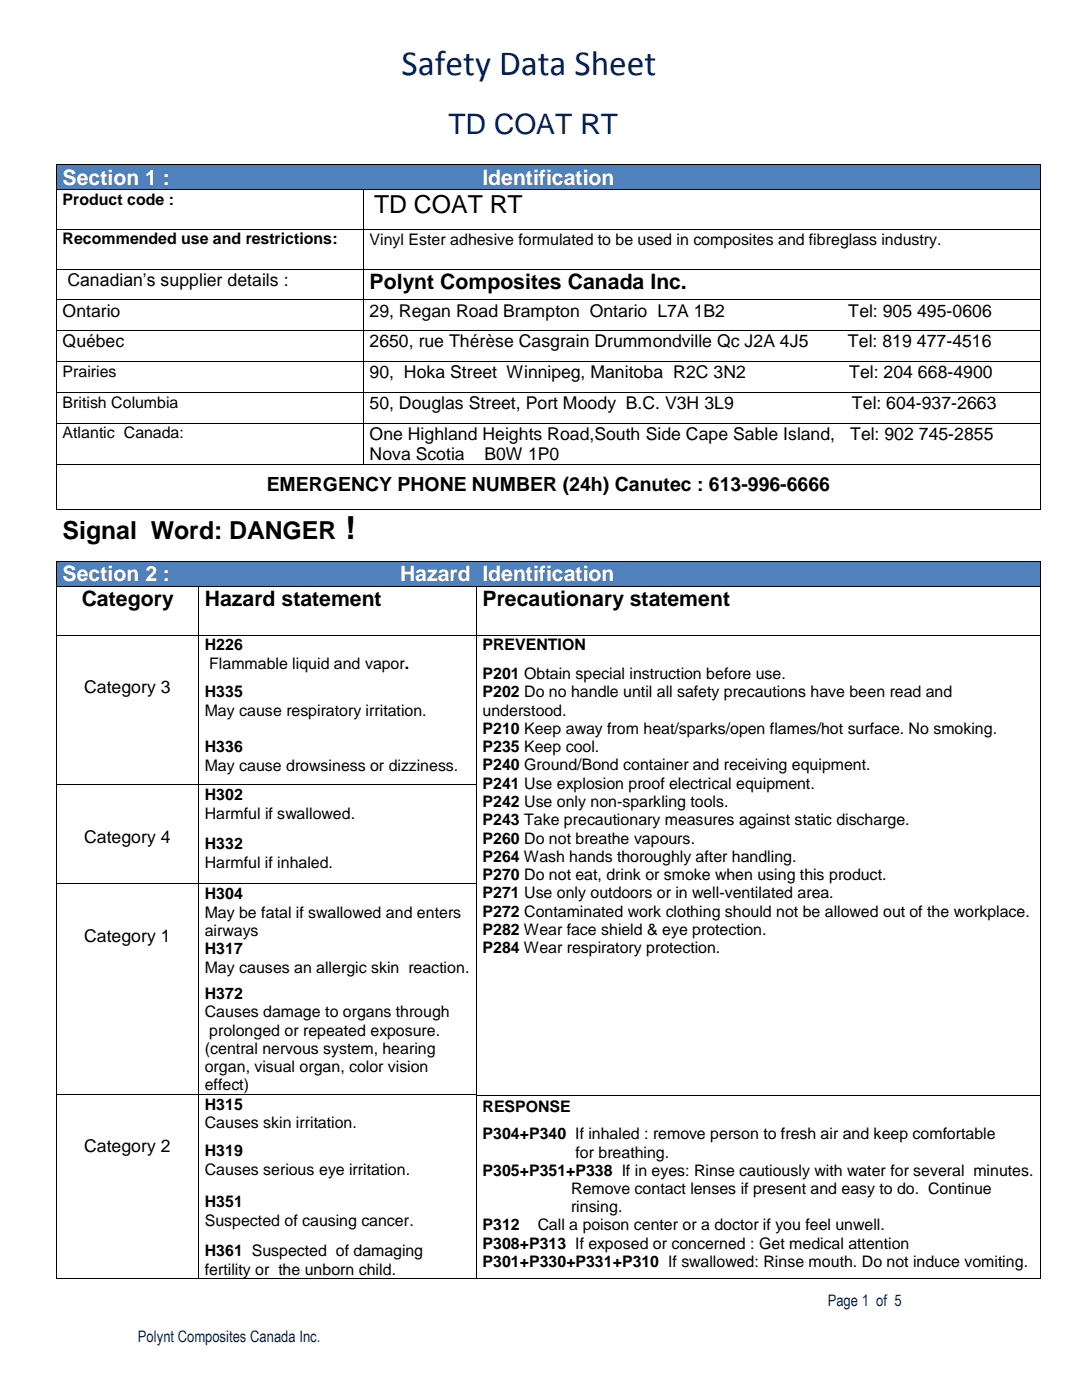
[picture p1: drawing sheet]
<svg xmlns="http://www.w3.org/2000/svg" width="216mm" height="279mm" viewBox="0 0 216 279" stroke-linecap="round" stroke-linejoin="round" font-family="sans-serif">
<defs><g id="words">
<text font-size="7.1" fill="#002060" x="80.1" y="14.9">Safety Data Sheet</text>
<text font-size="6.3" x="68.9" y="107.6">!</text>
<text font-size="5.6" fill="#002060" x="89.5" y="26.7">TD COAT RT</text>
<g font-size="5">
<text x="74.7" y="42.6">TD COAT RT</text>
<text x="12.5" y="107.6">Signal Word: DANGER</text>
</g>
<g font-size="4.2" fill="#fff">
<text x="12.5" y="36.8">Section 1 :</text>
<text x="96.3" y="36.8">Identification</text>
<text x="12.5" y="116">Section 2 :</text>
<text x="79.8" y="116">Hazard Identification</text>
</g>
<g font-size="4.2">
<text x="73.8" y="57.7">Polynt Composites Canada Inc.</text>
<text x="16.3" y="121">Category</text>
<text x="40.9" y="121">Hazard statement</text>
<text x="96.3" y="121">Precautionary statement</text>
</g>
<text font-size="3.9" x="53.2" y="98">EMERGENCY PHONE NUMBER (24h) Canutec : 613-996-6666</text>
<g font-size="3.5">
<text x="13.5" y="57">Canadian’s supplier details :</text>
<text x="12.5" y="63.2">Ontario</text>
<text x="73.8" y="63.2">29, Regan Road Brampton Ontario L7A 1B2</text>
<text x="169.3" y="63.2">Tel: 905</text>
<text x="183" y="63.2">495-0606</text>
<text x="12.5" y="69.3">Québec</text>
<text x="73.8" y="69.3">2650, rue Thérèse Casgrain Drummondville Qc J2A 4J5</text>
<text x="169.2" y="69.3">Tel: 819</text>
<text x="183" y="69.3">477-4516</text>
<text x="73.8" y="75.5">90, Hoka Street Winnipeg, Manitoba R2C 3N2</text>
<text x="169.4" y="75.5">Tel: 204</text>
<text x="183.2" y="75.5">668-4900</text>
<text x="73.8" y="81.7">50, Douglas Street, Port Moody B.C. V3H 3L9</text>
<text x="170" y="81.7">Tel: 604-937-2663</text>
<text x="73.8" y="87.8">One Highland Heights Road,South Side Cape Sable Island,</text>
<text x="169.6" y="87.8">Tel: 902</text>
<text x="183.3" y="87.8">745-2855</text>
<text x="73.8" y="91.9">Nova Scotia</text>
<text x="96.7" y="91.9">B0W 1P0</text>
<text x="16.8" y="138.3">Category 3</text>
<text x="16.8" y="168.2">Category 4</text>
<text x="16.8" y="187.9">Category 1</text>
<text x="16.8" y="230">Category 2</text>
</g>
<g font-size="3.2">
<text x="12.5" y="40.9">Product code :</text>
<text x="12.5" y="48.8">Recommended use and restrictions:</text>
<text x="73.8" y="48.9">Vinyl Ester adhesive formulated to be used in composites and fibreglass industry.</text>
<text x="12.5" y="75.2">Prairies</text>
<text x="12.5" y="81.4">British Columbia</text>
<text x="12.5" y="87.5">Atlantic Canada:</text>
<text x="40.9" y="129.8">H226</text>
<text x="96.3" y="129.8">PREVENTION</text>
<text x="41.7" y="133.5">Flammable liquid and vapor.</text>
<text x="96.3" y="135.5">P201 Obtain special instruction before use.</text>
<text x="40.9" y="139.1">H335</text>
<text x="40.9" y="142.9">May cause respiratory irritation.</text>
<text x="96.3" y="139.1">P202 Do no handle until all safety precautions have been read and</text>
<text x="96.3" y="142.9">understood.</text>
<text x="96.3" y="146.4">P210 Keep away from heat/sparks/open flames/hot surface. No smoking.</text>
<text x="40.9" y="150.1">H336</text>
<text x="40.9" y="153.8">May cause drowsiness or dizziness.</text>
<text x="96.3" y="150.1">P235 Keep cool.</text>
<text x="96.3" y="153.7">P240 Ground/Bond container and receiving equipment.</text>
<text x="40.9" y="159.7">H302</text>
<text x="96.3" y="157.4">P241 Use explosion proof electrical equipment.</text>
<text x="96.3" y="161.1">P242 Use only non-sparkling tools.</text>
<text x="40.9" y="163.4">Harmful if swallowed.</text>
<text x="96.3" y="164.7">P243 Take precautionary measures against static discharge.</text>
<text x="40.9" y="169.4">H332</text>
<text x="40.9" y="173.2">Harmful if inhaled.</text>
<text x="96.3" y="168.3">P260 Do not breathe vapours.</text>
<text x="96.3" y="172">P264 Wash hands thoroughly after handling.</text>
<text x="40.9" y="179.4">H304</text>
<text x="96.3" y="175.6">P270 Do not eat, drink or smoke when using this product.</text>
<text x="96.3" y="179.3">P271 Use only outdoors or in well-ventilated area.</text>
<text x="40.9" y="183.2">May be fatal if swallowed and enters</text>
<text x="96.3" y="182.9">P272 Contaminated work clothing should not be allowed out of the workplace.</text>
<text x="40.9" y="186.8">airways</text>
<text x="40.9" y="190.4">H317</text>
<text x="96.3" y="186.6">P282 Wear face shield &amp; eye protection.</text>
<text x="96.3" y="190.2">P284 Wear respiratory protection.</text>
<text x="40.9" y="194.1">May causes an allergic skin reaction.</text>
<text x="40.9" y="199.3">H372</text>
<text x="40.9" y="203">Causes damage to organs through</text>
<text x="41.7" y="206.7">prolonged or repeated exposure.</text>
<text x="40.9" y="210.3">(central nervous system, hearing</text>
<text x="40.9" y="214">organ, visual organ, color vision</text>
<text x="40.9" y="217.6">effect)</text>
<text x="40.9" y="221.5">H315</text>
<text x="96.3" y="222">RESPONSE</text>
<text x="40.9" y="225.2">Causes skin irritation.</text>
<text x="96.3" y="227.3">P304+P340 If inhaled : remove person to fresh air and keep comfortable</text>
<text x="40.9" y="230.8">H319</text>
<text x="114.8" y="231">for breathing.</text>
<text x="40.9" y="234.6">Causes serious eye irritation.</text>
<text x="96.3" y="234.6">P305+P351+P338 If in eyes: Rinse cautiously with water for several minutes.</text>
<text x="114" y="238.3">Remove contact lenses if present and easy to do. Continue</text>
<text x="40.9" y="241">H351</text>
<text x="40.9" y="244.7">Suspected of causing cancer.</text>
<text x="96.3" y="245.6">P312</text>
<text x="107.3" y="245.6">Call a poison center or a doctor if you feel unwell.</text>
<text x="114" y="242">rinsing.</text>
<text x="40.9" y="250.7">H361 Suspected of damaging</text>
<text x="96.3" y="249.2">P308+P313 If exposed or concerned : Get medical attention</text>
<text x="40.9" y="254.4">fertility or the unborn child.</text>
<text x="96.3" y="252.8">P301+P330+P331+P310 If swallowed: Rinse mouth. Do not induce vomiting.</text>
</g>
<g font-size="3.2" fill="#002060">
<text x="165.2" y="260.6">Page 1 of 5</text>
<text x="27.5" y="267.8">Polynt Composites Canada Inc.</text>
</g>
</g></defs>
<g fill="#4f81bd">
<path d="M11.3 32.9h196.2v4.9h-196.2z" fill-rule="evenodd"/>
<path d="M12.5 32.9h193.8v4.9h-193.8z" fill-rule="evenodd"/>
</g>
<g fill="#000">
<path d="M11.2 32.8h.1v.1h-.1z" fill-rule="evenodd"/>
<path d="M11.2 32.8h.1v.1h-.1z" fill-rule="evenodd"/>
<path d="M11.2 37.8h.1v.2h-.1z" fill-rule="evenodd"/>
<path d="M72.4 37.8h.2v.2h-.2z" fill-rule="evenodd"/>
<path d="M207.5 37.8h.2v.2h-.2z" fill-rule="evenodd"/>
<path d="M207.6 32.8v.1z" fill-rule="evenodd"/>
<path d="M11.2 45.7h.1v.2h-.1z" fill-rule="evenodd"/>
<path d="M11.2 53.6h.1v.2h-.1z" fill-rule="evenodd"/>
<path d="M11.2 59.7h.1v.2h-.1z" fill-rule="evenodd"/>
<path d="M72.4 45.7h.2v.2h-.2z" fill-rule="evenodd"/>
<path d="M72.4 53.6h.2v.2h-.2z" fill-rule="evenodd"/>
<path d="M72.4 59.7h.2v.2h-.2z" fill-rule="evenodd"/>
<path d="M207.5 45.7h.2v.2h-.2z" fill-rule="evenodd"/>
<path d="M207.5 53.6h.2v.2h-.2z" fill-rule="evenodd"/>
<path d="M207.5 59.7h.2v.2h-.2z" fill-rule="evenodd"/>
<path d="M11.2 65.9h.1v.2h-.1z" fill-rule="evenodd"/>
<path d="M11.2 72.1h.1v.1h-.1z" fill-rule="evenodd"/>
<path d="M11.2 78.2h.1v.2h-.1z" fill-rule="evenodd"/>
<path d="M72.4 65.9h.2v.2h-.2z" fill-rule="evenodd"/>
<path d="M72.4 72.1h.2v.1h-.2z" fill-rule="evenodd"/>
<path d="M72.4 78.2h.2v.2h-.2z" fill-rule="evenodd"/>
<path d="M207.5 65.9h.2v.2h-.2z" fill-rule="evenodd"/>
<path d="M207.5 72.1h.2v.1h-.2z" fill-rule="evenodd"/>
<path d="M207.5 78.2h.2v.2h-.2z" fill-rule="evenodd"/>
<path d="M11.2 84.4h.1v.1h-.1z" fill-rule="evenodd"/>
<path d="M11.2 92.7h.1v.2h-.1z" fill-rule="evenodd"/>
<path d="M72.4 84.4h.2v.1h-.2z" fill-rule="evenodd"/>
<path d="M72.4 92.7h.2v.2h-.2z" fill-rule="evenodd"/>
<path d="M207.5 84.4h.2v.1h-.2z" fill-rule="evenodd"/>
<path d="M207.5 92.7h.2v.2h-.2z" fill-rule="evenodd"/>
<path d="M11.2 101.6h.1v.1h-.1z" fill-rule="evenodd"/>
<path d="M11.2 101.6h.1v.1h-.1z" fill-rule="evenodd"/>
<path d="M207.5 101.6h.2v.1h-.2z" fill-rule="evenodd"/>
<path d="M207.5 101.6h.2v.1h-.2z" fill-rule="evenodd"/>
</g>
<g fill="none" stroke="#000" stroke-width=".2">
<path d="M11.3 32.9v4.9M11.3 38v7.7M11.3 32.9h196.3M11.3 37.9h61.1M72.5 38v7.7M72.6 37.9h134.9M207.6 38v7.7M207.6 32.9v4.9M11.3 45.9v7.7M11.3 53.8v5.9M11.3 59.9v6M11.3 45.8h61.1"/>
<path d="M11.3 53.7h61.1M11.3 59.8h61.1M72.5 45.9v7.7M72.5 53.8v5.9M72.5 59.9v6M72.6 45.8h134.9M72.6 53.7h134.9M72.6 59.8h134.9M207.6 45.9v7.7M207.6 53.8v5.9M207.6 59.9v6M11.3 66.1v6"/>
<path d="M11.3 72.2v6M11.3 78.4v6M11.3 66h61.1M11.3 72.1h61.1M11.3 78.3h61.1M72.5 66.1v6M72.5 72.2v6M72.5 78.4v6M72.6 66h134.9M72.6 72.1h134.9M72.6 78.3h134.9M207.6 66.1v6"/>
<path d="M207.6 72.2v6M207.6 78.4v6M11.3 84.5v8.2M11.3 92.9v8.7M11.3 84.5h61.1M11.3 92.8h61.1M72.5 84.5v8.2M72.6 84.5h134.9M72.6 92.8h134.9M207.6 84.5v8.2M207.6 92.9v8.7M11.3 101.7h196.2"/>
</g>
<g fill="#4f81bd">
<path d="M11.3 112.1h196.2v4.8h-196.2z" fill-rule="evenodd"/>
<path d="M12.5 112.1h193.8v4.8h-193.8z" fill-rule="evenodd"/>
</g>
<g fill="#000">
<path d="M11.2 111.9h.1v.2h-.1z" fill-rule="evenodd"/>
<path d="M11.2 111.9h.1v.2h-.1z" fill-rule="evenodd"/>
<path d="M11.2 116.9h.1v.2h-.1z" fill-rule="evenodd"/>
<path d="M39.6 116.9h.2v.2h-.2z" fill-rule="evenodd"/>
<path d="M95 116.9h.1v.2h-.1z" fill-rule="evenodd"/>
<path d="M207.5 111.9h.2v.2h-.2z" fill-rule="evenodd"/>
<path d="M207.5 111.9h.2v.2h-.2z" fill-rule="evenodd"/>
<path d="M207.5 116.9h.2v.2h-.2z" fill-rule="evenodd"/>
<path d="M11.2 126.8h.1v.1h-.1z" fill-rule="evenodd"/>
<path d="M39.6 126.8h.2v.1h-.2z" fill-rule="evenodd"/>
<path d="M95 126.8h.1v.1h-.1z" fill-rule="evenodd"/>
<path d="M207.5 126.8h.2v.1h-.2z" fill-rule="evenodd"/>
<path d="M11.2 156.5h.1v.3h-.1z" fill-rule="evenodd"/>
<path d="M39.6 156.5h.2v.3h-.2z" fill-rule="evenodd"/>
<path d="M95 156.5h.1v.3h-.1z" fill-rule="evenodd"/>
<path d="M207.5 156.5h.2v.3h-.2z" fill-rule="evenodd"/>
<path d="M11.2 176.3h.1v.2h-.1z" fill-rule="evenodd"/>
<path d="M39.6 176.3h.2v.2h-.2z" fill-rule="evenodd"/>
<path d="M95 176.3h.1v.2h-.1z" fill-rule="evenodd"/>
<path d="M207.5 176.3h.2v.2h-.2z" fill-rule="evenodd"/>
<path d="M11.2 218.3h.1v.3h-.1z" fill-rule="evenodd"/>
<path d="M39.6 218.3h.2v.3h-.2z" fill-rule="evenodd"/>
<path d="M95 218.3h.1v.3h-.1z" fill-rule="evenodd"/>
<path d="M207.5 218.3h.2v.3h-.2z" fill-rule="evenodd"/>
<path d="M11.2 255.1h.1v.2h-.1z" fill-rule="evenodd"/>
<path d="M11.2 255.1h.1v.2h-.1z" fill-rule="evenodd"/>
<path d="M39.6 255.1h.2v.2h-.2z" fill-rule="evenodd"/>
<path d="M95 255.1h.1v.2h-.1z" fill-rule="evenodd"/>
<path d="M207.5 255.1h.2v.2h-.2z" fill-rule="evenodd"/>
<path d="M207.5 255.1h.2v.2h-.2z" fill-rule="evenodd"/>
</g>
<g fill="none" stroke="#000" stroke-width=".2">
<path d="M11.3 112.1v4.8M11.3 117.1v9.7M11.3 112h196.2M11.3 117h28.3M39.7 117.1v9.7M39.8 117h55.2M95.1 117.1v9.7M95.1 117h112.4M207.6 112.1v4.8M207.6 117.1v9.7M11.3 126.9v29.6M11.3 126.8h28.3"/>
<path d="M39.7 126.9v29.6M39.8 126.8h55.2M95.1 126.9v29.6M95.1 126.8h112.4M207.6 126.9v29.6M11.3 156.8v19.5M11.3 156.6h28.3M39.7 156.8v19.5M39.8 156.6h55.2M95.1 156.8v19.5M207.6 156.8v19.5M11.3 176.5v41.8"/>
<path d="M11.3 176.3h28.3M39.7 176.5v41.8M39.8 176.3h55.2M95.1 176.5v41.8M207.6 176.5v41.8M11.3 218.6v36.5M11.3 218.4h28.3M39.7 218.6v36.5M39.8 218.4h55.2M95.1 218.6v36.5M95.1 218.7h112.4M207.6 218.6v36.5"/>
<path d="M11.3 255.2h28.3M39.8 255.2h55.2M95.1 255.2h112.4"/>
</g>
<use href="#words"/>
</svg>
